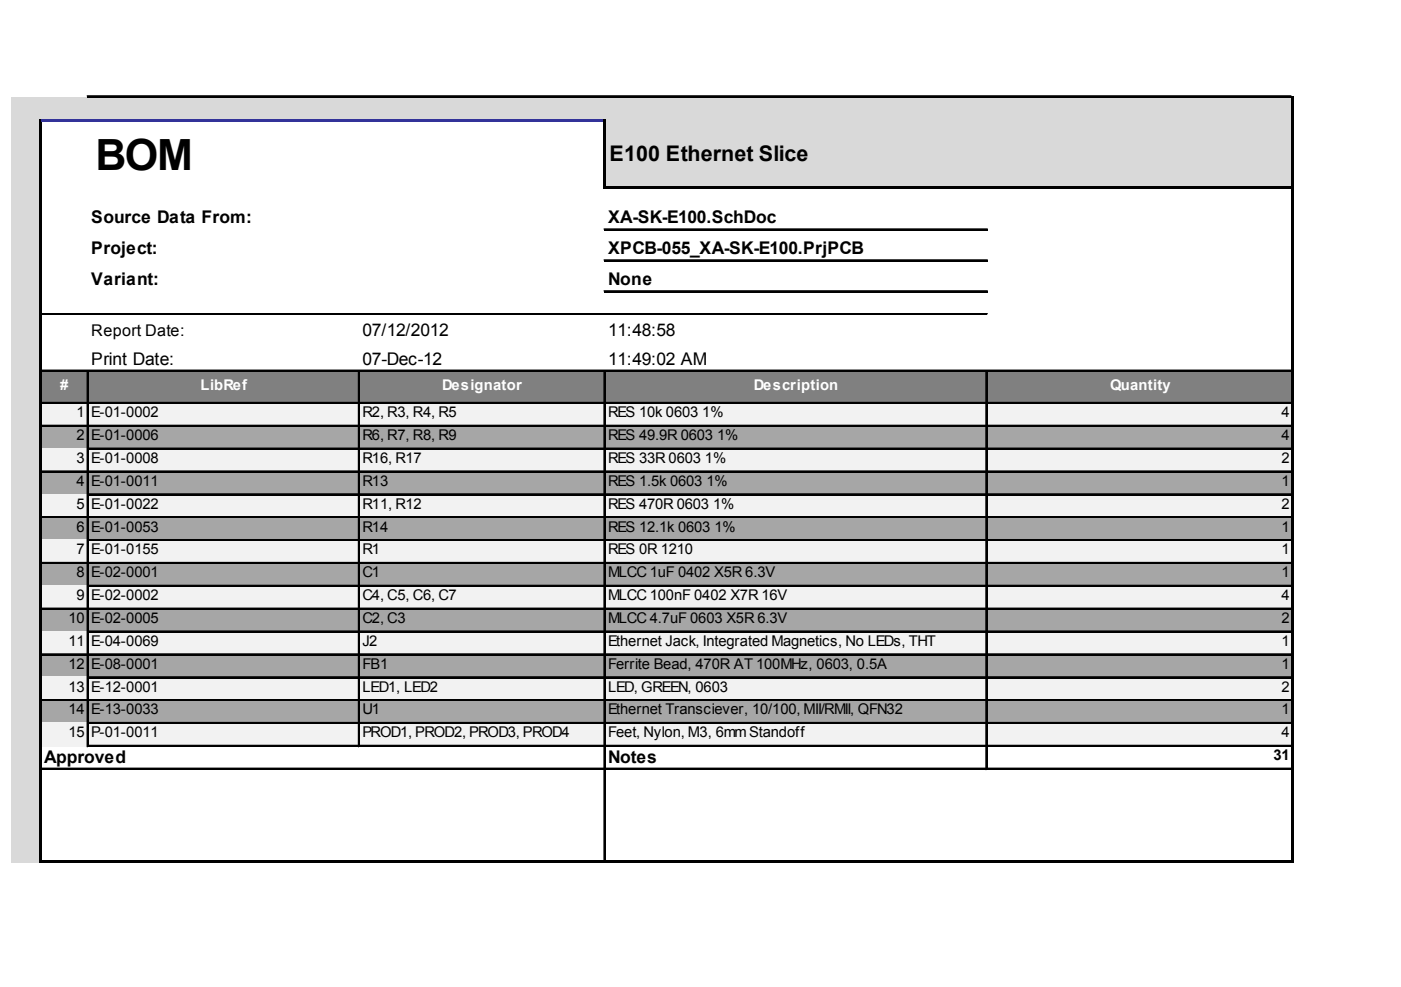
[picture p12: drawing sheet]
<svg xmlns="http://www.w3.org/2000/svg" width="287mm" height="202mm" viewBox="0 0 287 202" stroke-linecap="round" stroke-linejoin="round" font-family="sans-serif">
<defs><g id="words">
<text font-size="8.8" x="19.5" y="34.8">BOM</text>
<text font-size="4.4" x="124.8" y="33">E100 Ethernet Slice</text>
<g font-size="3.6">
<text x="18.7" y="45.7">Source Data From:</text>
<text x="124.5" y="45.7">XA-SK-E100.SchDoc</text>
<text x="18.7" y="52.1">Project:</text>
<text x="124.5" y="52.1">XPCB-055_XA-SK-E100.PrjPCB</text>
<text x="18.7" y="58.4">Variant:</text>
<text x="124.5" y="58.4">None</text>
<text x="74.2" y="68.9">07/12/2012</text>
<text x="124.5" y="68.9">11:48:58</text>
<text x="18.7" y="74.7">Print Date:</text>
<text x="74.2" y="74.7">07-Dec-12</text>
<text x="124.5" y="74.7">11:49:02 AM</text>
<text x="9" y="156.2">Approved</text>
<text x="124.5" y="156.2">Notes</text>
</g>
<text font-size="3.3" x="18.7" y="68.9">Report Date:</text>
<g font-size="3" fill="#fff">
<text x="12.3" y="79.9">#</text>
<text x="41.1" y="79.9">LibRef</text>
<text x="90.5" y="79.9">Designator</text>
<text x="154.3" y="79.9">Description</text>
<text x="227.3" y="79.9">Quantity</text>
</g>
<g font-size="3">
<text x="15.6" y="85.5">1</text>
<text x="18.7" y="85.5">E-01-0002</text>
<text x="74.2" y="85.5">R2, R3, R4, R5</text>
<text x="124.5" y="85.5">RES 10k 0603</text>
<text x="143.8" y="85.5">1%</text>
<text x="262.3" y="85.5">4</text>
<text x="15.6" y="90.1">2</text>
<text x="15.6" y="94.8">3</text>
<text x="18.7" y="90.1">E-01-0006</text>
<text x="18.7" y="94.8">E-01-0008</text>
<text x="74.2" y="90.1">R6, R7, R8, R9</text>
<text x="74.2" y="94.8">R16, R17</text>
<text x="124.5" y="90.1">RES 49.9R 0603</text>
<text x="124.5" y="94.8">RES 33R 0603</text>
<text x="144.3" y="94.8">1%</text>
<text x="146.8" y="90.1">1%</text>
<text x="262.3" y="90.1">4</text>
<text x="262.3" y="94.8">2</text>
<text x="15.6" y="99.5">4</text>
<text x="18.7" y="99.5">E-01-0011</text>
<text x="74.2" y="99.5">R13</text>
<text x="124.5" y="99.5">RES 1.5k 0603</text>
<text x="144.6" y="99.5">1%</text>
<text x="262.3" y="99.5">1</text>
<text x="15.6" y="104.2">5</text>
<text x="18.7" y="104.2">E-01-0022</text>
<text x="74.2" y="104.2">R11, R12</text>
<text x="124.5" y="104.2">RES 470R 0603</text>
<text x="146" y="104.2">1%</text>
<text x="262.3" y="104.2">2</text>
<text x="15.6" y="108.9">6</text>
<text x="15.6" y="113.5">7</text>
<text x="18.7" y="108.9">E-01-0053</text>
<text x="18.7" y="113.5">E-01-0155</text>
<text x="74.2" y="108.9">R14</text>
<text x="74.2" y="113.5">R1</text>
<text x="124.5" y="108.9">RES 12.1k 0603</text>
<text x="124.5" y="113.5">RES 0R 1210</text>
<text x="146.3" y="108.9">1%</text>
<text x="262.3" y="108.9">1</text>
<text x="262.3" y="113.5">1</text>
<text x="15.6" y="118.2">8</text>
<text x="18.7" y="118.2">E-02-0001</text>
<text x="74.2" y="118.2">C1</text>
<text x="124.5" y="118.2">MLCC 1uF 0402 X5R 6.3V</text>
<text x="262.3" y="118.2">1</text>
<text x="15.6" y="122.9">9</text>
<text x="18.7" y="122.9">E-02-0002</text>
<text x="74.2" y="122.9">C4, C5, C6, C7</text>
<text x="124.5" y="122.9">MLCC 100nF 0402 X7R 16V</text>
<text x="262.3" y="122.9">4</text>
<text x="14" y="127.6">10</text>
<text x="18.7" y="127.6">E-02-0005</text>
<text x="74.2" y="127.6">C2, C3</text>
<text x="124.5" y="127.6">MLCC 4.7uF 0603 X5R 6.3V</text>
<text x="262.3" y="127.6">2</text>
<text x="14" y="132.3">11</text>
<text x="14" y="137">12</text>
<text x="18.7" y="132.3">E-04-0069</text>
<text x="18.7" y="137">E-08-0001</text>
<text x="74.2" y="132.3">J2</text>
<text x="74.2" y="137">FB1</text>
<text x="124.5" y="132.3">Ethernet Jack, Integrated Magnetics, No LEDs, THT</text>
<text x="124.5" y="137">Ferrite Bead, 470R AT 100MHz, 0603, 0.5A</text>
<text x="262.3" y="132.3">1</text>
<text x="262.3" y="137">1</text>
<text x="14" y="141.6">13</text>
<text x="18.7" y="141.6">E-12-0001</text>
<text x="74.2" y="141.6">LED1, LED2</text>
<text x="124.5" y="141.6">LED, GREEN, 0603</text>
<text x="262.3" y="141.6">2</text>
<text x="14" y="146.3">14</text>
<text x="18.7" y="146.3">E-13-0033</text>
<text x="74.2" y="146.3">U1</text>
<text x="124.5" y="146.3">Ethernet Transciever, 10/100, MII/RMII, QFN32</text>
<text x="262.3" y="146.3">1</text>
<text x="14" y="151">15</text>
<text x="18.7" y="151">P-01-0011</text>
<text x="74.2" y="151">PROD1, PROD2, PROD3, PROD4</text>
<text x="124.5" y="151">Feet, Nylon, M3, 6mmStandoff</text>
<text x="260.7" y="155.7">31</text>
<text x="262.3" y="151">4</text>
</g>
</g></defs>
<g fill="#d9d9d9">
<path d="M2.3 19.9h262.5v5h-262.5z"/>
<path d="M2.3 24.6h6.2v14h-6.2z"/>
</g>
<path d="M8.2 24.6h115.7v14h-115.7z" fill="#fff"/>
<g fill="#d9d9d9">
<path d="M123.7 24.6h141.1v14h-141.1z"/>
<path d="M2.3 38.4h6.2v37.7h-6.2z"/>
</g>
<path d="M8.2 38.4h256.6v37.7h-256.6z" fill="#fff"/>
<path d="M2.3 75.8h6.2v6.9h-6.2z" fill="#d9d9d9"/>
<path d="M8.2 75.8h256.6v6.9h-256.6z" fill="#808080"/>
<path d="M2.3 82.4h6.2v5h-6.2z" fill="#d9d9d9"/>
<path d="M8.2 82.4h256.6v5h-256.6z" fill="#f2f2f2"/>
<path d="M2.3 87.1h6.2v5h-6.2z" fill="#d9d9d9"/>
<path d="M8.2 87.1h256.6v5h-256.6z" fill="#a6a6a6"/>
<path d="M2.3 91.8h6.2v5h-6.2z" fill="#d9d9d9"/>
<path d="M8.2 91.8h256.6v5h-256.6z" fill="#f2f2f2"/>
<path d="M2.3 96.5h6.2v4.9h-6.2z" fill="#d9d9d9"/>
<path d="M8.2 96.5h256.6v4.9h-256.6z" fill="#a6a6a6"/>
<path d="M2.3 101.2h6.2v4.9h-6.2z" fill="#d9d9d9"/>
<path d="M8.2 101.2h256.6v4.9h-256.6z" fill="#f2f2f2"/>
<path d="M2.3 105.8h6.2v5h-6.2z" fill="#d9d9d9"/>
<path d="M8.2 105.8h256.6v5h-256.6z" fill="#a6a6a6"/>
<path d="M2.3 110.5h6.2v5h-6.2z" fill="#d9d9d9"/>
<path d="M8.2 110.5h256.6v5h-256.6z" fill="#f2f2f2"/>
<path d="M2.3 115.2h6.2v5h-6.2z" fill="#d9d9d9"/>
<path d="M8.2 115.2h256.6v5h-256.6z" fill="#a6a6a6"/>
<path d="M2.3 119.9h6.2v4.9h-6.2z" fill="#d9d9d9"/>
<path d="M8.2 119.9h256.6v4.9h-256.6z" fill="#f2f2f2"/>
<path d="M2.3 124.6h6.2v4.9h-6.2z" fill="#d9d9d9"/>
<path d="M8.2 124.6h256.6v4.9h-256.6z" fill="#a6a6a6"/>
<path d="M2.3 129.3h6.2v4.9h-6.2z" fill="#d9d9d9"/>
<path d="M8.2 129.3h256.6v4.9h-256.6z" fill="#f2f2f2"/>
<path d="M2.3 133.9h6.2v5h-6.2z" fill="#d9d9d9"/>
<path d="M8.2 133.9h256.6v5h-256.6z" fill="#a6a6a6"/>
<path d="M2.3 138.6h6.2v5h-6.2z" fill="#d9d9d9"/>
<path d="M8.2 138.6h256.6v5h-256.6z" fill="#f2f2f2"/>
<path d="M2.3 143.3h6.2v5h-6.2z" fill="#d9d9d9"/>
<path d="M8.2 143.3h256.6v5h-256.6z" fill="#a6a6a6"/>
<path d="M2.3 148h6.2v4.9h-6.2z" fill="#d9d9d9"/>
<path d="M8.2 148h256.6v4.9h-256.6z" fill="#f2f2f2"/>
<path d="M2.3 152.7h6.2v4.9h-6.2z" fill="#d9d9d9"/>
<path d="M201.8 152.7h63v4.9h-63z" fill="#fff"/>
<path d="M2.3 157.3h6.2v19.3h-6.2z" fill="#d9d9d9"/>
<path d="M264.3 19.6h.5v157h-.5zM7.9 24.3h.6v152.3h-.6zM123.4 24.3h.5v14.3h-.5z" fill="#000"/>
<g fill="none" stroke="#000" stroke-width=".28">
<path d="M17.9 19.6h246.4M17.9 19.8h246.4M17.9 76.1v76.8M18 76.1v76.8M73.4 76.1v76.8M73.5 76.1v76.8M123.7 76.1v100M123.8 76.1v100M201.8 76.1v81.5M202 76.1v81.5M8.5 87.1h9.4M8.5 87.3h9.4"/>
<path d="M8.5 96.5h9.4M8.5 96.6h9.4M18.1 87.1h55.3M18.1 87.3h55.3M18.1 91.8h55.3M18.1 91.9h55.3M18.1 96.5h55.3M18.1 96.6h55.3M73.7 87.1h50M73.7 87.3h50M73.7 91.8h50M73.7 91.9h50"/>
<path d="M73.7 96.5h50M73.7 96.6h50M123.9 87.1h77.9M123.9 87.3h77.9M123.9 91.8h77.9M123.9 91.9h77.9M123.9 96.5h77.9M123.9 96.6h77.9M8.5 105.8h9.4M8.5 106h9.4M8.5 115.2h9.4M8.5 115.3h9.4"/>
<path d="M18.1 101.2h55.3M18.1 101.3h55.3M18.1 105.8h55.3M18.1 106h55.3M18.1 110.5h55.3M18.1 110.7h55.3M18.1 115.2h55.3M18.1 115.3h55.3M18.1 119.9h55.3M73.7 101.2h50M73.7 101.3h50M73.7 105.8h50"/>
<path d="M73.7 106h50M73.7 110.5h50M73.7 110.7h50M73.7 115.2h50M73.7 115.3h50M73.7 119.9h50M123.9 101.2h77.9M123.9 101.3h77.9M123.9 105.8h77.9M123.9 106h77.9M123.9 110.5h77.9M123.9 110.7h77.9"/>
<path d="M123.9 115.2h77.9M123.9 115.3h77.9M123.9 119.9h77.9M8.5 124.6h9.4M8.5 124.7h9.4M8.5 133.9h9.4M8.5 134.1h9.4M18.1 120h55.3M18.1 124.6h55.3M18.1 124.7h55.3M18.1 129.3h55.3M18.1 129.4h55.3"/>
<path d="M18.1 133.9h55.3M18.1 134.1h55.3M18.1 138.6h55.3M18.1 138.8h55.3M73.7 120h50M73.7 124.6h50M73.7 124.7h50M73.7 129.3h50M73.7 129.4h50M73.7 133.9h50M73.7 134.1h50M73.7 138.6h50"/>
<path d="M73.7 138.8h50M123.9 120h77.9M123.9 124.6h77.9M123.9 124.7h77.9M123.9 129.3h77.9M123.9 129.4h77.9M123.9 133.9h77.9M123.9 134.1h77.9M123.9 138.6h77.9M123.9 138.8h77.9M8.5 143.3h9.4M8.5 143.4h9.4"/>
<path d="M18.1 143.3h55.3M18.1 143.4h55.3M18.1 148h55.3M18.1 148.1h55.3M18.1 152.7h55.3M18.1 152.8h55.3M73.7 143.3h50M73.7 143.4h50M73.7 148h50M73.7 148.1h50M73.7 152.7h128.1M73.7 152.8h128.1"/>
<path d="M123.9 143.3h77.9M123.9 143.4h77.9M123.9 148h77.9M123.9 148.1h77.9"/>
</g>
<path d="M8.5 24.3h114.9v.6h-114.9z" fill="#339"/>
<path d="M123.9 38.1h140.9v.5h-140.9zM8.5 176.1h256.3v.5h-256.3z" fill="#000"/>
<g fill="none" stroke="#000" stroke-width=".28">
<path d="M123.7 46.9h78.4M123.7 47h78.4M123.7 53.2h78.4M123.7 53.4h78.4M123.7 59.6h78.4M123.7 59.7h78.4M8.5 64.3h193.6M8.5 64.4h193.6M8.5 75.8h255.8M8.5 76h255.8M8.5 82.4h255.8M8.5 82.6h255.8"/>
<path d="M202.1 87.1h62.2M202.1 87.3h62.2M202.1 91.8h62.2M202.1 91.9h62.2M202.1 96.5h62.2M202.1 96.6h62.2M202.1 101.2h62.2M202.1 101.3h62.2M202.1 105.8h62.2M202.1 106h62.2M202.1 110.5h62.2M202.1 110.7h62.2"/>
<path d="M202.1 115.2h62.2M202.1 115.3h62.2M202.1 119.9h62.2M202.1 120h62.2M202.1 124.6h62.2M202.1 124.7h62.2M202.1 129.3h62.2M202.1 129.4h62.2M202.1 133.9h62.2M202.1 134.1h62.2M202.1 138.6h62.2M202.1 138.8h62.2"/>
<path d="M8.5 157.3h255.8M8.5 157.5h255.8M202.1 143.3h62.2M202.1 143.4h62.2M202.1 148h62.2M202.1 148.1h62.2M202.1 152.7h62.2M202.1 152.8h62.2"/>
</g>
<use href="#words"/>
</svg>
